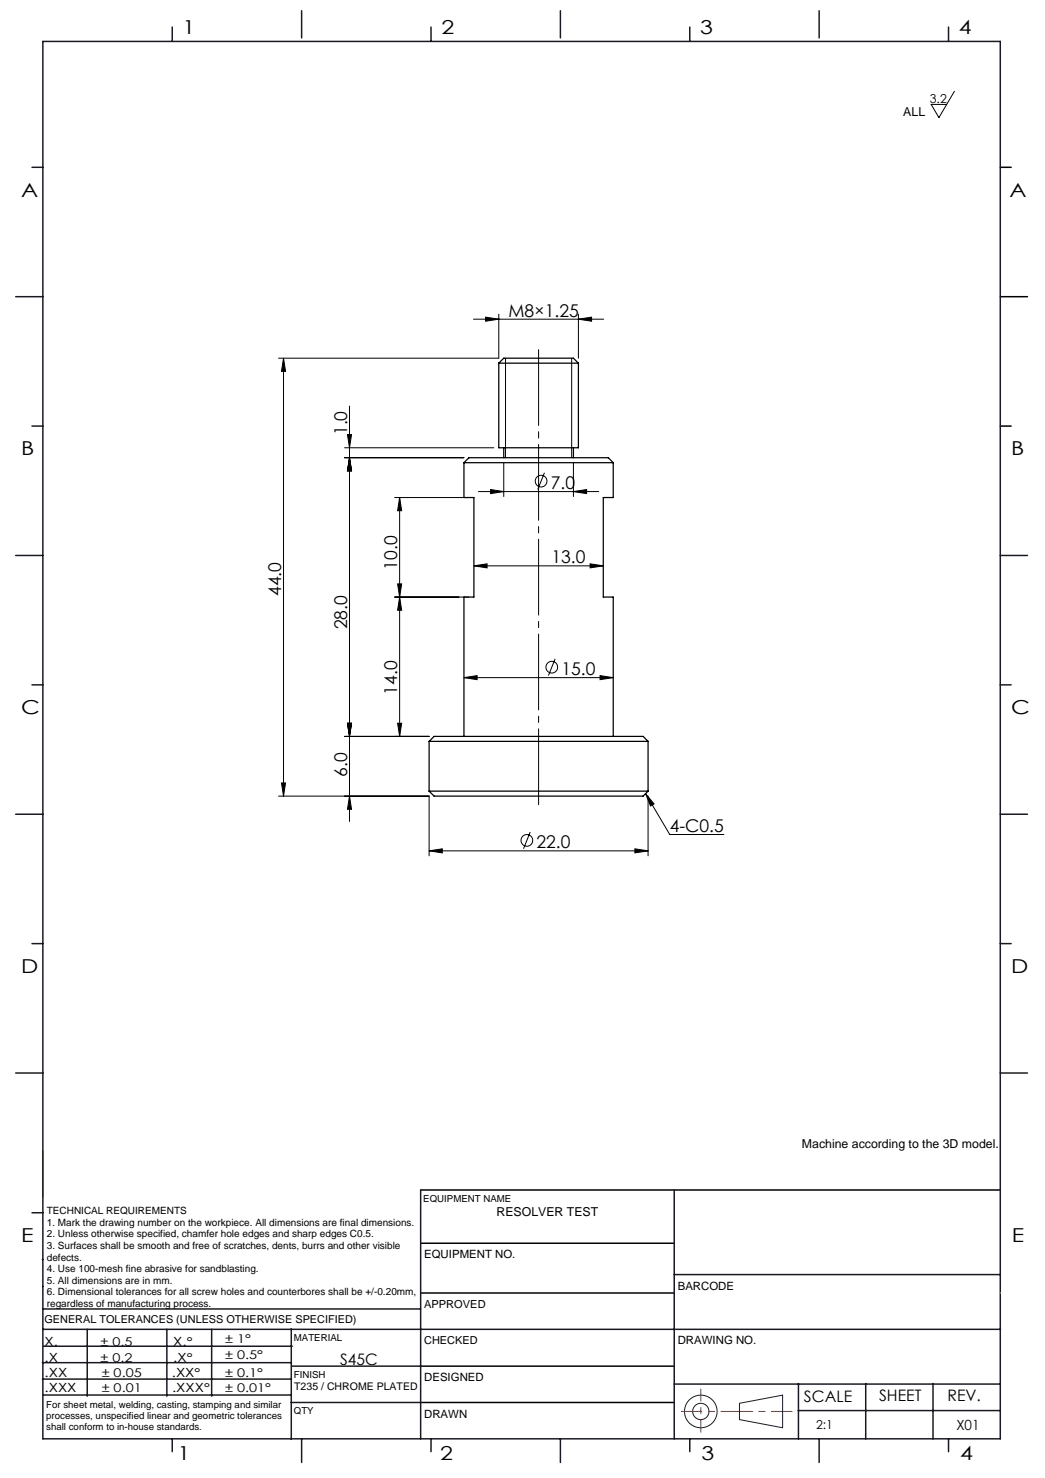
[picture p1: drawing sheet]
<svg xmlns="http://www.w3.org/2000/svg" width="210mm" height="297mm" viewBox="0 0 210 297" stroke-linecap="round" stroke-linejoin="round" font-family="sans-serif">
<defs><g id="words">
<g font-size="3.9">
<text x="36.7" y="6.9">1</text>
<text x="88.7" y="6.9">2</text>
<text x="140.7" y="6.9">3</text>
<text x="192.7" y="6.9">4</text>
<text x="4.2" y="39.5">A</text>
<text x="202.9" y="39.5">A</text>
<text x="4.2" y="91.5">B</text>
<text x="203.2" y="91.5">B</text>
<text x="4.2" y="143.5">C</text>
<text x="203.2" y="143.5">C</text>
<text x="4.2" y="195.5">D</text>
<text x="203.2" y="195.5">D</text>
<text x="4.2" y="249.6">E</text>
<text x="203.3" y="249.6">E</text>
<text x="35.7" y="293.4">1</text>
<text x="88.4" y="293.4">2</text>
<text x="141" y="293.4">3</text>
<text x="193" y="293.4">4</text>
</g>
<g font-size="3.5">
<text x="102.2" y="63.6">M8×1.25</text>
<text x="69.7" y="87.5" transform="rotate(-90 69.7 87.5)">1.0</text>
<text x="110.7" y="98.3">7.0</text>
<text x="110.8" y="113.2">13.0</text>
<text x="56.5" y="119.8" transform="rotate(-90 56.5 119.8)">44.0</text>
<text x="79.8" y="114.5" transform="rotate(-90 79.8 114.5)">10.0</text>
<text x="69.7" y="126.5" transform="rotate(-90 69.7 126.5)">28.0</text>
<text x="112.8" y="135.7">15.0</text>
<text x="79.8" y="139.6" transform="rotate(-90 79.8 139.6)">14.0</text>
<text x="69.7" y="156" transform="rotate(-90 69.7 156)">6.0</text>
<text x="134.6" y="167.2">4-C0.5</text>
<text x="107.8" y="170.5">22.0</text>
</g>
<g font-size="3.2">
<text x="68.4" y="274.2">S45C</text>
<text x="161.6" y="281.7">SCALE</text>
<text x="176.7" y="281.5">SHEET</text>
<text x="190.4" y="281.5">REV.</text>
</g>
<text font-size="2.8" x="192.2" y="287.3">X01</text>
<g font-size="2.5">
<text x="181.5" y="23.3">ALL</text>
<text x="186.9" y="20.6">3.2</text>
<text x="161.2" y="230.7">Machine according to the 3D model.</text>
<text x="99.8" y="244.4">RESOLVER TEST</text>
<text x="8.9" y="273.6">.X</text>
<text x="8.9" y="270.4">X.</text>
<text x="34.8" y="273.7">.X°</text>
<text x="34.8" y="270.5">X.°</text>
<text x="9" y="276.7">.XX</text>
<text x="9" y="279.7">.XXX</text>
<text x="34.5" y="276.7">.XX°</text>
<text x="34.6" y="279.8">.XXX°</text>
<text x="164" y="287.1">2:1</text>
</g>
<g font-size="2.4">
<text x="45.2" y="270">± 1°</text>
<text x="20.2" y="270.4">± 0.5</text>
<text x="20.2" y="273.7">± 0.2</text>
<text x="45.2" y="273.2">± 0.5°</text>
<text x="20.4" y="279.7">± 0.01</text>
<text x="20.4" y="276.7">± 0.05</text>
<text x="45.2" y="276.7">± 0.1°</text>
<text x="45.2" y="279.7">± 0.01°</text>
</g>
<g font-size="2.3">
<text x="85.2" y="252.9">EQUIPMENT NO.</text>
<text x="136.2" y="259.2">BARCODE</text>
<text x="136.2" y="270.2">DRAWING NO.</text>
<text x="85.2" y="277.6">DESIGNED</text>
<text x="85.2" y="284.9">DRAWN</text>
</g>
<g font-size="2.2">
<text x="85.2" y="262.8">APPROVED</text>
<text x="8.9" y="265.9">GENERAL TOLERANCES (UNLESS OTHERWISE SPECIFIED)</text>
<text x="85.2" y="270.1">CHECKED</text>
</g>
<text font-size="2.1" x="59.1" y="279.4">T235 / CHROME PLATED</text>
<g font-size="2">
<text x="9.4" y="244">TECHNICAL REQUIREMENTS</text>
<text x="9.4" y="246.3">1. Mark the drawing number on the workpiece. All dimensions are final dimensions.</text>
<text x="9.4" y="248.6">2. Unless otherwise specified, chamfer hole edges and sharp edges C0.5.</text>
<text x="9.4" y="251">3. Surfaces shall be smooth and free of scratches, dents, burrs and other visible</text>
<text x="9.4" y="253.3">defects.</text>
<text x="9.4" y="255.6">4. Use 100-mesh fine abrasive for sandblasting.</text>
<text x="9.4" y="258">5. All dimensions are in mm.</text>
<text x="9.4" y="260.3">6. Dimensional tolerances for all screw holes and counterbores shall be +/-0.20mm,</text>
<text x="9.4" y="262.6">regardless of manufacturing process.</text>
</g>
<g font-size="1.9">
<text x="85.1" y="241.5">EQUIPMENT NAME</text>
<text x="59.1" y="269.5">MATERIAL</text>
<text x="59.1" y="276.9">FINISH</text>
<text x="9.3" y="282.9">For sheet metal, welding, casting, stamping and similar</text>
<text x="9.3" y="285.1">processes, unspecified linear and geometric tolerances</text>
<text x="9.3" y="287.4">shall conform to in-house standards.</text>
<text x="59.1" y="284.2">QTY</text>
</g>
</g></defs>
<g fill="none" stroke="#000" stroke-width=".2">
<path d="M191.8 18.3l-3.1 5.3-1.6-2.6h3.1M57 72l.4 2.6h-.8zM57 72v88M95.1 64.1h26.2M97.6 63.7l2.6 .4-2.6 .4zM100.2 63.1v8.9h-44.2M101.6 72v20M114.9 72v20M116.2 64.1l2.7-.4v.8zM116.2 63.1v8.9M69.2 92h24M69.2 90h30"/>
<path d="M69.8 87.3h.8l-.4 2.7zM70.2 92l.4 2.6h-.8zM70.2 81.6v83.5M79.3 100h14.9M80.3 100l.4 2.6h-.8zM80.3 100v48M96.1 98.8h24.2M98.6 98.4l2.6 .4-2.6 .4zM101.2 93v6.8M109.4 95l-1.3 3.4M115.2 98.8l2.7-.4v.8zM115.2 93v6.8"/>
<path d="M79.3 120h14.9M79.9 117.3h.8l-.4 2.7zM80.3 120l.4 2.6h-.8zM95.2 113.7l2.7-.4v.8zM95.2 113.7h26M118.6 113.3l2.6 .4-2.6 .4zM93.2 136.2l2.7-.4v.8zM93.2 136.2h30M111.6 132.4l-1.4 3.3M120.6 135.8l2.6 .4-2.6 .4zM56 160h30.2v12M56.6 157.3h.8l-.4 2.7z"/>
<path d="M69.2 148h17M69.8 145.3h.8l-.4 2.7zM70.2 160l.4 2.6h-.8zM79.9 145.3h.8l-.4 2.7zM129.7 159.5l1.7 2-.7 .5zM129.7 159.5l4.9 8.2h10.9M130.2 160v12M86.2 171l2.7-.4v.8zM86.2 171h44M106.6 167.2l-1.4 3.4M127.6 170.6l2.6 .4-2.6 .4z"/>
<circle cx="108.7" cy="96.7" r="1.18"/>
<circle cx="110.9" cy="134.1" r="1.18"/>
<circle cx="105.9" cy="168.9" r="1.18"/>
</g>
<g fill="none" stroke="#191924" stroke-width=".2">
<path d="M8.6 231.2v9.4M148.6 282l8.7-1.6v6.5l-8.7-1.6z"/>
<circle cx="140.8" cy="283.6" r="3.3"/>
<circle cx="140.8" cy="283.6" r="1.64"/>
</g>
<path d="M108.2 70v92" fill="none" stroke="#000" stroke-width=".2" stroke-dasharray="15.2 1.3 1.3 1.3" stroke-dashoffset="-.3"/>
<path d="M201 33.6h2.2M201 59.6h5.5M201 85.6h2.2M84.5 239.1h116.5M84.6 259.8h50.9M84.6 249.8h50.9M84.6 274.5h50.9M84.5 281.8h51" fill="none" stroke="#000" stroke-width=".3"/>
<path d="M136.9 283.6h22.3" fill="none" stroke="#f00" stroke-width=".2" stroke-dasharray="6.3 1.3 1.3 1.3" stroke-dashoffset="2.2"/>
<path d="M140.8 287.8v-8.7" fill="none" stroke="#f00" stroke-width=".2" stroke-dasharray="6.3 1.3 1.3 1.3" stroke-dashoffset="3.9"/>
<g fill="none" stroke="#191924" stroke-width=".3">
<path d="M8.6 8.3h192.4v280.8h-192.4zM34.6 5.4v2.9M60.6 2.2v5.4M86.6 5.4v2.9M112.6 2.2v5.4M138.6 5.4v2.9M164.6 2.2v5.4M190.6 5.4v2.9M6.4 33.6h2.2M3.2 59.6h5.4M6.4 85.6h2.2M3.2 111.6h5.4"/>
<path d="M201 111.6h5.5M6.4 137.6h2.2M201 137.6h2.2M3.2 163.6h5.4M201 163.6h5.5M6.4 189.6h2.2M201 189.6h2.2M3.2 215.6h5.4M201 215.6h5.5M84.5 239.1v50M135.5 239.1v50M6.4 243.7h2.2"/>
<path d="M8.5 253.1h.1M8.6 258.5h.1M135.5 256.1h65.5M8.5 277.1h49.9M8.5 273.8h49.9M8.6 267.1h75.9M8.6 263h75.9M8.8 270.5h49.9M17.5 267.1v13.5M33.5 267.1v13.5M42.5 267.1v13.5M58.5 267.1v22.1"/>
<path d="M58.6 274.5h26M84.6 267.1h116.5M135.5 278.1h65.5M160.5 278v11.1M174 278v11.1M187.5 278v11.1M8.8 280.3h49.7M34.6 289.1v2.6M58.5 281.8h26M60.6 289.1v4.8M86.6 289.1v2.6M112.6 289.1v4.8"/>
<path d="M138.6 289.1v2.6M160.4 283.5h40.6M164.6 289.1v4.8M190.6 289.1v2.6"/>
</g>
<path d="M201 259.8h.1" fill="none" stroke="#c0c0c0" stroke-width=".2"/>
<g fill="#000">
<path d="M80.3 120l.4 2.6h-.8zM79.9 145.3h.8l-.4 2.7zM80.3 100l.4 2.6h-.8zM79.9 117.3h.8l-.4 2.7z"/>
<path d="M95.2 113.7l2.7-.4v.8zM118.6 113.3l2.6 .4-2.6 .4z"/>
<path d="M56.6 157.3h.8l-.4 2.7zM57 72l.4 2.6h-.8zM70.2 160l.4 2.6h-.8zM69.8 145.3h.8l-.4 2.7zM69.8 145.3h.8l-.4 2.7zM70.2 92l.4 2.6h-.8zM70.2 92l.4 2.6h-.8zM69.8 87.3h.8l-.4 2.7z"/>
<path d="M86.2 171l2.7-.4v.8zM127.6 170.6l2.6 .4-2.6 .4zM97.6 63.7l2.6 .4-2.6 .4zM116.2 64.1l2.7-.4v.8zM98.6 98.4l2.6 .4-2.6 .4zM115.2 98.8l2.7-.4v.8zM93.2 136.2l2.7-.4v.8zM120.6 135.8l2.6 .4-2.6 .4zM129.7 159.5l1.7 2-.7 .5z"/>
</g>
<g fill="none" stroke="#000" stroke-width=".25">
<path d="M100.2 73v17h16v-17M100.2 73h16M100.2 73l1-1h14l1 1M93.2 93h30M93.2 93v7h2v20h-2v28M93.2 93l1-1h28l1 1M101.2 90v2M115.2 90v2M123.2 93v7h-2v20h2v28M86.2 149l1-1h42l1 1M86.2 149h44M86.2 159h44"/>
<path d="M86.2 159l1 1h42l1-1M86.2 149v10M130.2 149v10"/>
</g>
<use href="#words"/>
</svg>
